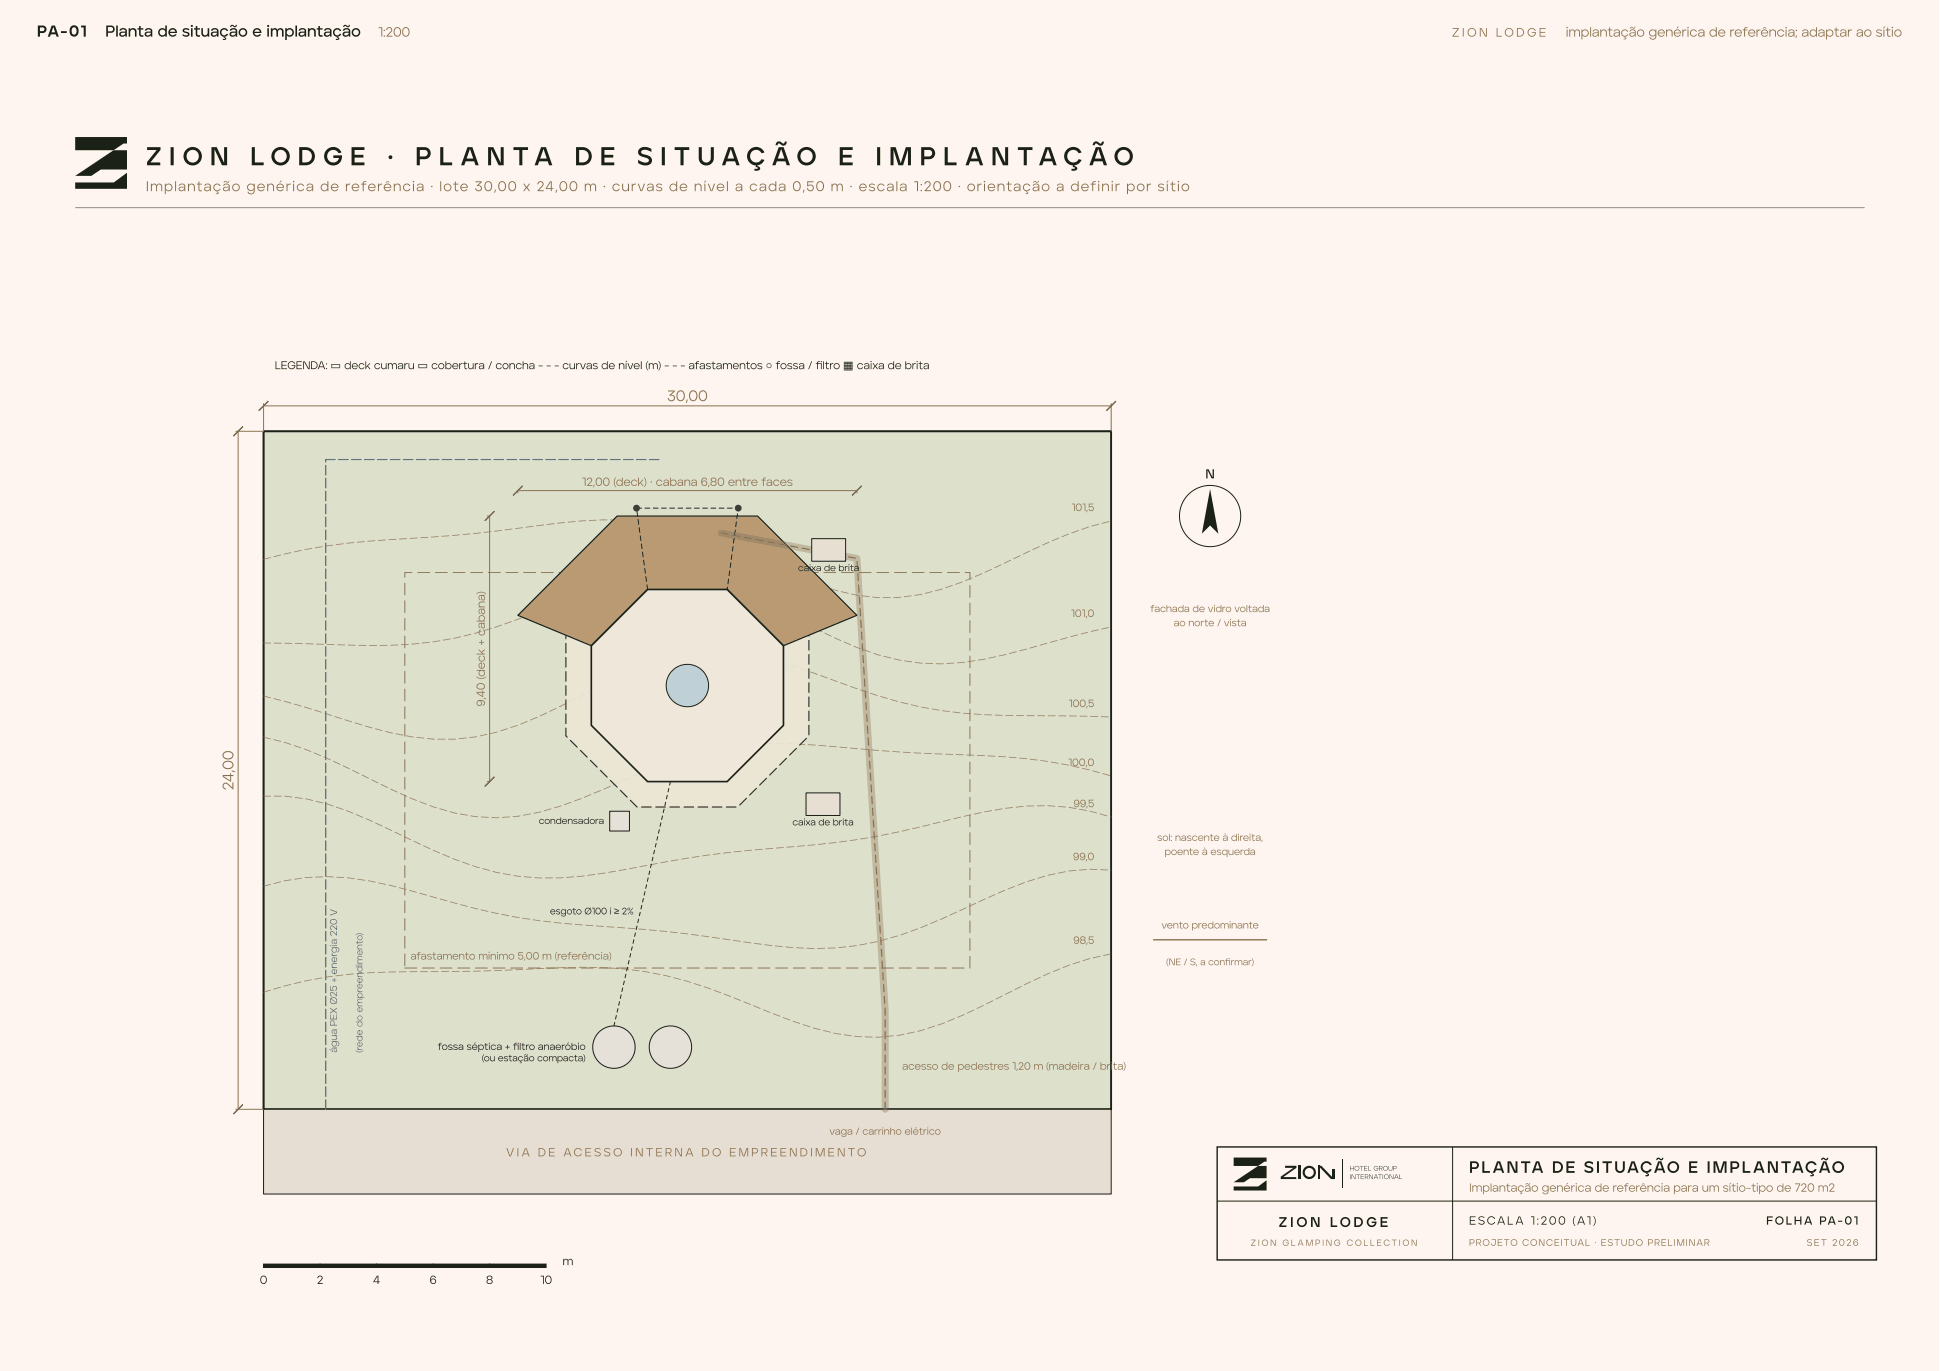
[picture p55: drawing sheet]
<svg xmlns="http://www.w3.org/2000/svg" width="420mm" height="297mm" viewBox="0 0 420 297" stroke-linecap="round" stroke-linejoin="round" font-family="sans-serif">
<defs><g id="words">
<g font-size="5.6" fill="#1b2117">
<text x="31.6" y="35.8">Z I O N</text>
<text x="54.2" y="35.8">L O D G E</text>
<text x="83.9" y="35.8">·</text>
<text x="89.9" y="35.8">P L A N T A</text>
<text x="124.5" y="35.8">D E</text>
<text x="138" y="35.8">S I T U A Ç Ã O</text>
<text x="181.6" y="35.8">E</text>
<text x="189.6" y="35.8">I M P L A N T A Ç Ã O</text>
</g>
<text font-size="3.6" fill="#1b2117" x="318.2" y="254.1">PLANTA DE SITUAÇÃO E IMPLANTAÇÃO</text>
<g font-size="3.4" fill="#1b2117">
<text x="8" y="7.9">PA-01</text>
<text x="22.8" y="7.9">Planta de situação e implantação</text>
</g>
<g font-size="3.3" fill="#8b714e">
<text x="144.5" y="86.9">30,00</text>
<text x="50.6" y="171.2" transform="rotate(-90 50.6 171.2)">24,00</text>
</g>
<text font-size="3.1" fill="#8b714e" x="31.6" y="41.4">Implantação genérica de referência · lote 30,00 x 24,00 m · curvas de nível a cada 0,50 m · escala 1:200 · orientação a definir por sítio</text>
<text font-size="3.1" fill="#1b2117" x="276.9" y="265.8">Z I O N LO D G E</text>
<g font-size="2.9" fill="#8b714e">
<text x="81.9" y="7.9">1:200</text>
<text x="339.1" y="7.9">implantação genérica de referência; adaptar ao sítio</text>
</g>
<text font-size="2.8" fill="#1b2117" x="261.1" y="103.6">N</text>
<text font-size="2.6" fill="#8b714e" x="314.5" y="7.9">Z I O N LO D G E</text>
<g font-size="2.5" fill="#8b714e">
<text x="126" y="105.3">12,00 (deck) · cabana 6,80 entre faces</text>
<text x="105" y="153" transform="rotate(-90 105 153)">9,40 (deck + cabana)</text>
<text x="109.6" y="250.5">V I A D E AC E S S O I N T E R N A D O E M P R E E N D I M E N TO</text>
<text x="318.2" y="258.2">Implantação genérica de referência para um sítio-tipo de 720 m²</text>
</g>
<g font-size="2.5" fill="#1b2117">
<text x="318.2" y="265.3">ESCALA 1:200 (A1)</text>
<text x="382.6" y="265.3">FOLHA PA-01</text>
<text x="121.9" y="274.1">m</text>
<text x="56.3" y="278.2">0</text>
<text x="68.6" y="278.2">2</text>
<text x="80.8" y="278.2">4</text>
<text x="93" y="278.2">6</text>
<text x="105.3" y="278.2">8</text>
<text x="117" y="278.2">10</text>
</g>
<g font-size="2.4" fill="#1b2117">
<text x="59.5" y="80">LEGENDA: ▭ deck cumaru ▭ cobertura / concha - - - curvas de nível (m) - - - afastamentos ○ fossa / fltro ▦ caixa de brita</text>
<text x="176.6" y="80">i</text>
</g>
<g font-size="2.3" fill="#8b714e">
<text x="232.1" y="110.7">101,5</text>
<text x="231.9" y="133.7">101,0</text>
<text x="231.4" y="153.2">100,5</text>
<text x="231.3" y="166">100,0</text>
<text x="232.5" y="174.9">99,5</text>
<text x="232.4" y="186.4">99,0</text>
<text x="88.9" y="207.9">afastamento mínimo 5,00 m (referência)</text>
<text x="232.5" y="204.5">98,5</text>
<text x="195.4" y="231.7">acesso de pedestres 1,20 m (madeira / bri</text>
<text x="241" y="231.7">ta)</text>
</g>
<g font-size="2.2" fill="#8b714e">
<text x="249.1" y="132.6">fachada de vidro voltada</text>
<text x="254.2" y="135.7">ao norte / vista</text>
<text x="250.6" y="182.2">sol: nascente à direita,</text>
<text x="252.2" y="185.2">poente à esquerda</text>
<text x="251.6" y="201.1">vento predominante</text>
<text x="179.6" y="245.8">vaga / carrinho elétrico</text>
</g>
<g font-size="2.2" fill="#1b2117">
<text x="94.8" y="227.5">fossa séptica + fltro anaeróbio</text>
<text x="111.1" y="227.5">i</text>
</g>
<text font-size="2.2" fill="#4e6e8b" x="73" y="228.1" transform="rotate(-90 73 228.1)">água PEX Ø25 + energia 220 V</text>
<g font-size="2" fill="#1b2117">
<text x="172.9" y="123.7">caixa de brita</text>
<text x="116.7" y="178.5">condensadora</text>
<text x="171.6" y="178.8">caixa de brita</text>
<text x="119.1" y="198.1">esgoto Ø100 i ≥ 2%</text>
<text x="104.3" y="229.9">(ou estação compacta)</text>
</g>
<g font-size="2" fill="#8b714e">
<text x="252.6" y="209.1">(NE / S, a confrmar)</text>
<text x="265.3" y="209.1">i</text>
<text x="318.2" y="269.9">PROJETO CONCEITUAL · ESTUDO PRELIMINAR</text>
<text x="391.3" y="269.9">SET 2026</text>
</g>
<text font-size="2" fill="#4e6e8b" x="78.5" y="228.1" transform="rotate(-90 78.5 228.1)">(rede do empreendimento)</text>
<text font-size="1.9" fill="#8b714e" x="270.9" y="269.9">Z I O N G L A M P I N G C O L L E C T I O N</text>
<g font-size="1.5" fill="#1b2117">
<text x="292.3" y="255.4">INTERNATIONAL</text>
<text x="292.3" y="253.6">HOTEL GROUP</text>
</g>
</g></defs>
<path d="M0 0h419.9v297h-419.9z" fill="#fef5f0"/>
<g fill="#1b2117">
<path d="M16.3 29.7h11.2v1.4h-.7l-2.2 1.4h-8.3z"/>
<path d="M16.3 38.1l8.3-5.6h2.9v4.2h-5.7l-2 1.4z"/>
<path d="M16.3 39.5h8.3l2.9-2.1v3.5h-11.2z"/>
</g>
<path d="M16.3 45h387.6" fill="none" stroke="#1b2117" stroke-width=".22"/>
<path d="M57.1 93.4h183.6v146.9h-183.6z" fill="#dde1cc"/>
<path d="M57.1 93.4h183.6v146.9h-183.6z" fill="none" stroke="#1b2117" stroke-width=".36"/>
<g fill="#8b714e">
<path d="M57 214.9l1.6-.4-1.5 .5zM59.2 214.2l1.6-.4-1.5 .6zM61.4 213.6l1.7-.3-1.6 .4zM63.7 213l1.6-.3-1.6 .5zM65.9 212.5l1.6-.2-1.5 .3zM68.1 212.1l1.7-.3-1.6 .4zM70.4 211.7l1.7-.2-1.6 .3zM72.7 211.4l1.6-.2-1.6 .3zM74.9 211.1l1.7-.1-1.6 .2zM77.2 210.9l1.7-.1-1.6 .2zM79.5 210.7h1.7l-1.6 .2zM81.8 210.6h1.7l-1.6 .2zM84.1 210.5l1.7 .1-1.6 .1zM86.4 210.5h1.7l-1.6 .1zM88.7 210.5h1.7l-1.6 .1zM91 210.4l1.7 .1-1.6 .1zM93.3 210.4l1.7 .1-1.6 .1zM95.6 210.4l1.7 .1-1.7 .1zM97.9 210.4l1.7 .1-1.7 .1zM100.2 210.4h1.7l-1.7 .1zM102.5 210.3l1.7 .1-1.7 .1zM104.8 210.3h1.6l-1.6 .1zM107.1 210.2h1.6l-1.6 .2zM109.3 210.1h1.7l-1.6 .2zM111.6 210h1.7l-1.6 .2zM113.9 209.9h1.7l-1.6 .2zM116.2 209.8h1.7l-1.6 .2zM118.5 209.7h1.7l-1.6 .2zM120.8 209.6h1.7l-1.6 .2zM123.1 209.5l1.7 .1-1.6 .1zM125.4 209.5l1.7 .1h-1.6zM127.7 209.5l1.7 .1-1.6 .1zM130 209.5l1.7 .2h-1.6zM132.3 209.7l1.7 .1h-1.7zM134.6 209.8l1.6 .2h-1.6zM136.9 210.1l1.6 .2-1.6-.1zM139.1 210.3l1.7 .4-1.6-.2zM141.4 210.8l1.6 .3-1.6-.2zM143.6 211.2l1.7 .4-1.6-.3zM145.9 211.8l1.6 .4-1.6-.3zM148.1 212.3l1.6 .6-1.6-.4zM150.3 213l1.6 .6-1.6-.5zM152.5 213.7l1.6 .6-1.6-.4zM154.6 214.5l1.6 .6-1.5-.5zM156.8 215.3l1.6 .6-1.6-.5zM158.9 216.1l1.6 .7-1.6-.5zM161 217l1.6 .6-1.5-.5zM163.2 217.8l1.5 .7-1.5-.5zM165.3 218.7l1.6 .7-1.6-.6zM167.4 219.6l1.6 .6-1.5-.5zM169.6 220.4l1.5 .6-1.5-.5zM171.7 221.2l1.6 .6-1.5-.5zM173.9 221.9l1.6 .6-1.6-.5zM176.1 222.6l1.6 .5-1.3-.2zM178.3 223.2l1.6 .4-1.6-.3zM180.5 223.7l1.7 .4-1.2-.1zM182.8 224.1l1.7 .3-1.7-.1zM185.1 224.4l1.6 .2-1.1 .1-.5-.1zM187.4 224.6l1.6 .1h-1.6zM189.6 224.6h1.7l-1.1 .2h-.5zM191.9 224.5l1.7-.1-1.6 .2zM194.2 224.3l1.7-.3-1.1 .4h-.5zM196.5 223.8l1.6-.2-1.5 .4zM198.7 223.3l1.6-.3-.9 .4-.6 .1zM200.9 222.7l1.6-.4-1.5 .6zM203.1 222l1.6-.5-1.5 .7zM205.2 221.2l1.6-.6-1.5 .7zM207.4 220.3l1.5-.5-1.4 .7zM209.5 219.4l1.5-.6-1.4 .7zM211.5 218.4l1.6-.6-1.5 .8zM213.6 217.4l1.5-.6-1.4 .8zM215.7 216.4l1.5-.7-1.4 .8zM217.7 215.4l1.5-.7-1.4 .8zM219.8 214.3l1.5-.6-1.4 .8zM221.8 213.3l1.5-.6-1.4 .7zM223.9 212.3l1.5-.6-1.4 .8zM226 211.3l1.5-.6-1.4 .8zM228.1 210.4l1.5-.5-1.4 .7zM230.2 209.6l1.6-.6-1.5 .7zM232.3 208.8l1.6-.5-1.5 .6zM234.5 208.1l1.6-.5-1.5 .6zM236.7 207.4l1.7-.3-1.6 .5zM239 206.9l1.6-.3-1.5 .5z"/>
<path d="M57 191.9l1.7-.3-1.6 .5zM59.3 191.3l1.6-.3-1.6 .5zM61.5 190.8l1.6-.2-1.5 .3zM63.7 190.4l1.7-.2-1.6 .4zM66 190.1l1.7-.1-1.6 .2zM68.3 190l1.7-.1-1.6 .2zM70.6 189.9l1.7 .1h-1.6zM72.9 190l1.7 .1h-1.7zM75.2 190.1l1.6 .3-1.6-.1zM77.5 190.4l1.6 .3-1.6-.1zM79.7 190.7l1.7 .4-1.6-.2zM81.9 191.2l1.7 .4-1.6-.2zM84.2 191.7l1.6 .4-1.6-.3zM86.4 192.3l1.7 .4-1.6-.3zM88.6 192.8l1.7 .5-1.6-.3zM90.9 193.5l1.6 .4-1.6-.3zM93.1 194.1l1.6 .5-1.6-.4zM95.3 194.7l1.6 .5-1.6-.4zM97.5 195.3l1.6 .5-1.6-.3zM99.7 195.9l1.6 .5-1.6-.3zM101.9 196.5l1.7 .5-1.6-.4zM104.1 197.1l1.7 .4-1.6-.3zM106.4 197.6l1.6 .4-1.6-.3zM108.6 198l1.7 .4-1.6-.2zM110.9 198.5l1.6 .3-1.6-.2zM113.2 198.8l1.6 .4-1.6-.2zM115.4 199.2l1.7 .3-1.6-.2zM117.7 199.5l1.7 .2h-1.7zM120 199.8l1.6 .2-1.6-.1zM122.3 200l1.6 .2-1.6-.1zM124.5 200.2l1.7 .2-1.6-.1zM126.8 200.4l1.7 .2-1.6-.1zM129.1 200.5l1.7 .2h-1.6zM131.4 200.7l1.7 .2-1.6-.1zM133.7 200.8l1.7 .2h-1.6zM136 201l1.7 .2h-1.7zM138.3 201.2l1.7 .2-1.7-.1zM140.6 201.4l1.6 .2-1.6-.1zM142.9 201.6l1.6 .2h-1.6zM145.1 201.8l1.7 .3-1.6-.1zM147.4 202.1l1.7 .2-1.6-.1zM149.7 202.4l1.7 .2-1.7-.1zM152 202.7l1.6 .3-1.6-.2zM154.2 203l1.7 .3-1.6-.2zM156.5 203.3l1.7 .3-1.6-.1zM158.8 203.6l1.6 .3-1.6-.1zM161.1 204l1.6 .3-1.6-.2zM163.3 204.3l1.7 .3-1.6-.1zM165.6 204.6l1.7 .3-1.7-.2zM167.9 204.9l1.6 .2-1.6-.1zM170.2 205.1l1.6 .2-1.6-.1zM172.4 205.3l1.7 .1h-1.6zM174.7 205.4l1.7 .1h-1.6zM177 205.4h1.7l-1.6 .2zM179.3 205.3l1.7 .1-1.6 .1zM181.6 205.2l1.7-.1-1.6 .3zM183.9 205l1.7-.1-1.6 .2zM186.2 204.7l1.6-.3-1.5 .4zM188.4 204.2l1.7-.2-1.6 .4zM190.7 203.7l1.6-.3-1.5 .5zM192.9 203.1l1.6-.4-1.5 .6zM195.1 202.5l1.6-.5-1.5 .6zM197.2 201.7l1.6-.5-1.5 .6zM199.4 200.9l1.5-.6-1.4 .8zM201.5 200l1.6-.5-1.5 .7zM203.6 199.1l1.6-.6-1.5 .8zM205.7 198.2l1.6-.6-1.5 .7zM207.8 197.2l1.5-.6-1.4 .8zM209.9 196.3l1.5-.6-1.4 .7zM212 195.3l1.5-.6-1.4 .7zM214.1 194.4l1.5-.6-1.4 .7zM216.2 193.4l1.5-.6-1.4 .8zM218.3 192.5l1.5-.5-1.4 .7zM220.4 191.7l1.6-.5-1.5 .6zM222.6 190.9l1.6-.4-1.6 .5zM224.8 190.2l1.6-.4-1.6 .6zM227 189.5l1.6-.2-1.6 .4zM229.2 189.1l1.6-.3-1.5 .4zM231.5 188.6h1.6l-1.6 .2zM233.7 188.4h1.7l-1.6 .2zM236 188.3l1.7 .1h-1.6zM238.3 188.3l1.7 .2h-1.6zM240.6 188.5a.1 .1 0 0 1 .2 0 .1 .1 0 0 1-.2 0z"/>
<path d="M57 172.4l1.7 .1-1.6 .1zM59.3 172.4l1.7 .1-1.6 .1zM61.6 172.4l1.7 .3-1.6-.1zM63.9 172.7l1.7 .3-1.7-.1zM66.2 173l1.6 .4-1.6-.3zM68.4 173.5l1.6 .5-1.6-.3zM70.6 174.1l1.6 .5-1.5-.4zM72.8 174.8l1.6 .6-1.6-.5zM75 175.5l1.5 .7-1.5-.5zM77.1 176.4l1.6 .7-1.6-.5zM79.2 177.3l1.6 .7-1.6-.6zM81.3 178.2l1.5 .8-1.5-.6zM83.4 179.2l1.5 .8-1.5-.6zM85.5 180.2l1.5 .8-1.5-.7zM87.5 181.2l1.5 .8-1.4-.7zM89.6 182.2l1.5 .7-1.5-.6zM91.7 183.2l1.5 .7-1.5-.6zM93.8 184.1l1.5 .7-1.5-.5zM95.9 185l1.5 .7-1.5-.5zM98 185.9l1.6 .6-1.2-.3zM100.1 186.7l1.6 .6-1.5-.4zM102.3 187.5l1.6 .5-.9-.2-.7-.2zM104.5 188.1l1.6 .5-1.6-.3zM106.7 188.7l1.7 .4h-.8l-.8-.2zM109 189.2l1.6 .3-1.6-.2zM111.2 189.6l1.7 .3h-.7l-.9-.2zM113.5 189.9l1.7 .2-1.7-.1zM115.8 190.1l1.7 .1h-1.7zM118.1 190.1l1.7 .1-1.7 .1zM120.4 190.1h1.6l-1.6 .2zM122.7 190l1.6-.1-1.6 .3zM124.9 189.8l1.7-.1-1.6 .3zM127.2 189.6l1.7-.2-1.6 .3zM129.5 189.3l1.7-.2-1.6 .3zM131.8 188.9l1.6-.2-1.6 .4zM134 188.5l1.7-.2-1.6 .4zM136.3 188.1l1.6-.2-1.5 .4zM138.5 187.7l1.7-.2-1.6 .4zM140.8 187.3l1.7-.3-1.6 .4zM143 186.9l1.7-.3-1.6 .4zM145.3 186.5l1.7-.3-1.6 .4zM147.6 186.1l1.6-.2-1.5 .3zM149.8 185.7l1.7-.2-1.6 .3zM152.1 185.4l1.7-.2-1.6 .3zM154.4 185l1.7-.1-1.6 .3zM156.7 184.8l1.6-.2-1.6 .3zM158.9 184.5l1.7-.1-1.6 .2zM161.2 184.3l1.7-.1-1.6 .2zM163.5 184.1l1.7-.1-1.6 .2zM165.8 183.9l1.7-.1-1.6 .2zM168.1 183.7l1.7-.1-1.6 .2zM170.4 183.5l1.6-.1-1.6 .2zM172.7 183.3l1.6-.1-1.6 .2zM174.9 183.1l1.7-.1-1.6 .2zM177.2 182.9l1.7-.1-1.6 .2zM179.5 182.6l1.7-.1-1.6 .3zM181.8 182.4l1.7-.2-1.6 .3zM184.1 182l1.6-.1-1.6 .3zM186.3 181.7l1.7-.2-1.6 .4zM188.6 181.3l1.7-.2-1.6 .4zM190.9 180.9l1.6-.2-1.6 .4zM193.1 180.4l1.7-.2-1.6 .4zM195.4 180l1.6-.3-1.6 .4zM197.6 179.5l1.6-.3-1.5 .4zM199.8 178.9l1.7-.3-1.6 .5zM202.1 178.4l1.6-.3-1.6 .5zM204.3 177.8l1.6-.3-1.5 .5zM206.5 177.3l1.6-.3-1.5 .5zM208.8 176.8l1.6-.3-1.6 .4zM211 176.3l1.6-.3-1.5 .4zM213.2 175.8l1.7-.2-1.6 .4zM215.5 175.4l1.6-.2-1.5 .4zM217.7 175l1.7-.1-1.6 .3zM220 174.8l1.7-.1-1.6 .3zM222.3 174.6h1.7l-1.6 .1zM224.6 174.5h1.7l-1.6 .2zM226.9 174.5l1.7 .2-1.6-.1zM229.2 174.6l1.7 .2h-1.7zM231.5 174.8l1.6 .4-1.6-.2zM233.8 175.2l1.6 .4-1.6-.2zM236 175.6l1.6 .5-1.6-.3zM238.2 176.3l1.6 .5-1.6-.4zM240.4 176.9l.4 .1h-.3z"/>
<path d="M57 159.7l1.7 .4-1.6-.3zM59.2 160.2l1.7 .4-1.6-.3zM61.5 160.7l1.6 .6-1.6-.4zM63.7 161.5l1.6 .5-1.6-.4zM65.8 162.2l1.6 .6-1.5-.5zM68 163l1.5 .7-1.5-.5zM70.1 163.9l1.5 .7-1.5-.5zM72.2 164.9l1.5 .7-1.5-.6zM74.3 165.8l1.5 .8-1.5-.6zM76.3 166.8l1.5 .8-1.5-.6zM78.4 167.8l1.5 .8-1.5-.6zM80.4 168.9l1.6 .7-1.5-.6zM82.5 169.9l1.5 .8-1.5-.7zM84.6 170.9l1.5 .7-1.5-.6zM86.7 171.8l1.5 .8-1.5-.6zM88.7 172.8l1.6 .6-1.1-.3zM90.9 173.6l1.6 .7-1.6-.5zM93 174.4l1.6 .6-.8-.1-.8-.3zM95.2 175.1l1.6 .6-1.6-.4zM97.4 175.8l1.6 .4h-.6l-1-.3zM99.7 176.3l1.6 .3-1.6-.2zM101.9 176.7l1.7 .3h-.6l-1-.2zM104.2 176.9l1.7 .2h-1.7zM106.5 177l1.7 .1-.6 .2-1.1-.1zM108.8 177h1.6l-1.6 .2zM111 176.9l1.7-.2-.5 .2-1.1 .1zM113.3 176.6l1.7-.3-1.6 .4zM115.6 176.1l1.6-.3-1.5 .5zM117.8 175.6l1.6-.4-1.5 .5zM120 174.9l1.6-.3-1.5 .5zM122.2 174.3l1.6-.5-1.5 .6zM124.4 173.5l1.5-.5-1.5 .6zM126.5 172.7l1.6-.6-1.5 .7zM128.6 171.8l1.6-.6-1.5 .7zM130.7 170.9l1.6-.6-1.5 .7zM132.8 170l1.6-.6-1.5 .7zM134.9 169.1l1.6-.6-1.5 .7zM137.1 168.2l1.5-.6-1.4 .7zM139.2 167.3l1.5-.6-1.4 .7zM141.3 166.4l1.6-.5-1.5 .7zM143.4 165.6l1.6-.5-1.5 .6zM145.6 164.8l1.6-.4-1.5 .6zM147.8 164.1l1.6-.4-1.5 .5zM150 163.4l1.6-.3-1.5 .5zM152.2 162.9l1.6-.4-1.5 .5zM154.4 162.4l1.7-.3-1.6 .4zM156.7 161.9l1.7-.2-1.6 .4zM159 161.6l1.6-.1-1.6 .2zM161.2 161.3l1.7-.1-1.6 .3zM163.5 161.2l1.7-.1-1.6 .2zM165.8 161.1h1.7l-1.6 .1zM168.1 161l1.7 .1-1.6 .1zM170.4 161.1l1.7 .1h-1.6zM172.7 161.1l1.7 .2h-1.6zM175 161.3l1.7 .1h-1.6zM177.3 161.4l1.7 .2h-1.7zM179.6 161.6l1.6 .2-1.6-.1zM181.9 161.8l1.6 .2-1.6-.1zM184.2 162l1.6 .2-1.6-.1zM186.4 162.2l1.7 .2h-1.6zM188.7 162.4l1.7 .2-1.6-.1zM191 162.6l1.7 .2-1.6-.1zM193.3 162.7l1.7 .2h-1.6zM195.6 162.9l1.7 .1h-1.7zM197.9 163l1.7 .2h-1.7zM200.2 163.1l1.6 .2h-1.6zM202.5 163.2l1.6 .2h-1.6zM204.8 163.3l1.6 .1-1.6 .1zM207 163.4l1.7 .1-1.6 .1zM209.3 163.5l1.7 .1h-1.6zM211.6 163.6l1.7 .1h-1.6zM213.9 163.7l1.7 .1h-1.6zM216.2 163.8l1.7 .2h-1.6zM218.5 164l1.7 .2-1.6-.1zM220.8 164.2l1.7 .2-1.7-.1zM223.1 164.4l1.6 .3-1.6-.1zM225.4 164.7l1.6 .3-1.6-.2zM227.6 165l1.7 .4-1.6-.2zM229.9 165.4l1.6 .4-1.6-.2zM232.1 165.9l1.7 .4-1.6-.3zM234.4 166.4l1.6 .4-1.6-.3zM236.6 166.9l1.6 .5-1.6-.3zM238.8 167.5l1.6 .5-1.5-.3z"/>
<path d="M57 150.7l1.7 .5-1.6-.3zM59.2 151.3l1.7 .4-1.6-.3zM61.5 151.8l1.6 .5-1.6-.3zM63.7 152.5l1.6 .5-1.6-.4zM65.9 153.1l1.6 .5-1.6-.3zM68.1 153.8l1.6 .5-1.6-.4zM70.3 154.5l1.6 .5-1.6-.4zM72.5 155.2l1.6 .5-1.6-.4zM74.6 155.9l1.7 .5-1.6-.4zM76.8 156.5l1.7 .6-1.6-.4zM79 157.2l1.7 .5-1.6-.3zM81.2 157.8l1.7 .5-1.6-.3zM83.5 158.4l1.6 .4-1.6-.3zM85.7 158.9l1.7 .4-1.6-.2zM87.9 159.4l1.7 .3-1.6-.2zM90.2 159.7l1.7 .2-1.6-.1zM92.5 159.9l1.7 .2h-1.6zM94.8 160.1h1.7l-1.6 .1zM97.1 160.1h1.7l-1.6 .1zM99.4 160l1.6-.1-1.5 .2zM101.7 159.7l1.6-.1-1.6 .3zM103.9 159.3l1.7-.2-1.6 .4zM106.2 158.8l1.6-.3-1.6 .5zM108.4 158.3l1.6-.5-1.5 .6zM110.6 157.6l1.6-.5-1.5 .6zM112.7 156.8l1.6-.6-1.5 .7zM114.8 155.9l1.6-.5-1.5 .7zM117 155l1.5-.6-1.4 .8zM119 154l1.6-.6-1.5 .8zM121.1 153.1l1.5-.7-1.4 .8zM123.1 152l1.6-.7-1.4 .9zM125.2 151l1.5-.7-1.4 .8zM127.2 149.9l1.5-.6-1.4 .8zM129.3 148.9l1.5-.7-1.4 .8zM131.3 147.9l1.6-.7-1.5 .8zM133.4 146.9l1.5-.7-1.4 .8zM135.5 145.9l1.5-.6-1.4 .7zM137.6 145l1.6-.5-1.5 .7zM139.7 144.1l1.6-.4-1.5 .6zM141.9 143.4l1.6-.4-1.5 .6zM144.1 142.7l1.6-.3-1.5 .5zM146.3 142.2l1.7-.3-1.6 .5zM148.6 141.7l1.6-.1-1.6 .3zM150.8 141.5l1.7-.1-1.6 .2zM153.1 141.2l1.7 .1-1.6 .1zM155.4 141.2l1.7 .1-1.6 .1zM157.7 141.3l1.7 .2-1.6-.1zM160 141.5l1.7 .3-1.7-.1zM162.3 141.8l1.6 .4-1.6-.2zM164.5 142.3l1.7 .4-1.6-.3zM166.7 142.8l1.7 .5-1.6-.4zM169 143.4l1.6 .5-1.6-.4zM171.2 144.1l1.6 .5-1.6-.4zM173.3 144.8l1.6 .6-1.5-.5zM175.5 145.5l1.6 .6-1.6-.4zM177.7 146.3l1.6 .6-1.6-.5zM179.8 147.1l1.6 .6-1.5-.5zM182 147.9l1.6 .6-1.6-.5zM184.1 148.6l1.6 .6-1.5-.4zM186.3 149.4l1.6 .6-1.6-.5zM188.5 150.1l1.6 .6-1.6-.4zM190.7 150.8l1.6 .5-1.6-.3zM192.9 151.5l1.6 .5-1.6-.4zM195.1 152.1l1.6 .4-1.6-.3zM197.3 152.6l1.7 .4-1.6-.2zM199.6 153.1l1.6 .4-1.6-.2zM201.8 153.5l1.7 .4-1.6-.2zM204.1 153.9l1.6 .3-1.6-.1zM206.4 154.2l1.6 .2-1.6-.1zM208.6 154.4l1.7 .2h-1.6zM210.9 154.6l1.7 .2h-1.6zM213.2 154.8l1.7 .1h-1.6zM215.5 154.8l1.7 .2h-1.6zM217.8 154.9l1.7 .1-1.6 .1zM220.1 155h1.7l-1.6 .1zM222.4 155h1.7l-1.6 .1zM224.7 155l1.7 .1h-1.7zM227 155l1.7 .1h-1.7zM229.3 155l1.7 .1-1.7 .1zM231.6 155l1.7 .1-1.7 .1zM233.9 155.1l1.6 .1h-1.6zM236.2 155.1l1.6 .1-1.6 .1zM238.5 155.2l1.6 .1h-1.6z"/>
<path d="M57 139.2l1.7 .1-1.6 .1zM59.3 139.3h1.7l-1.6 .1zM61.6 139.3l1.7 .1h-1.6zM63.9 139.3l1.7 .1-1.6 .1zM66.2 139.4l1.7 .1h-1.6zM68.5 139.5l1.7 .1h-1.6zM70.8 139.5l1.7 .2h-1.6zM73.1 139.6l1.7 .1-1.7 .1zM75.4 139.7l1.7 .1h-1.7zM77.7 139.7l1.7 .1-1.7 .1zM80 139.8h1.6l-1.6 .1zM82.3 139.8h1.6l-1.6 .1zM84.6 139.7h1.6l-1.6 .2zM86.8 139.6h1.7l-1.6 .2zM89.1 139.5l1.7-.1-1.6 .2zM91.4 139.3l1.7-.2-1.6 .3zM93.7 139l1.7-.2-1.6 .4zM96 138.6l1.6-.2-1.6 .4zM98.2 138.2l1.7-.3-1.5 .5zM100.5 137.7l1.6-.3-1.6 .4zM102.7 137.2l1.6-.4-1.5 .5zM104.9 136.5l1.6-.4-1.5 .6zM107.1 135.8l1.6-.4-1.5 .6zM109.3 135.1l1.6-.5-1.5 .7zM111.4 134.3l1.6-.5-1.5 .7zM113.6 133.5l1.5-.5-1.4 .7zM115.7 132.7l1.6-.5-1.5 .7zM117.8 131.9l1.6-.6-1.5 .7zM120 131l1.6-.5-1.5 .7zM122.1 130.2l1.6-.5-1.5 .6zM124.3 129.4l1.5-.5-1.4 .6zM126.4 128.6l1.6-.5-1.5 .6zM128.6 127.8l1.6-.4-1.5 .6zM130.8 127.1l1.6-.3-1.5 .5zM133 126.5l1.6-.3-1.5 .5zM135.2 126l1.7-.2-1.6 .3zM137.5 125.6l1.6-.2-1.5 .3zM139.7 125.2h1.7l-1.6 .2zM142 125.1h1.7l-1.6 .1zM144.3 125l1.7 .1h-1.6zM146.6 125.1l1.7 .2h-1.6zM148.9 125.3l1.7 .3-1.7-.2zM151.2 125.7l1.6 .3-1.6-.2zM153.4 126.1l1.6 .5-1.5-.4zM155.6 126.8l1.6 .5-1.5-.4zM157.8 127.4l1.6 .6-1.5-.4zM160 128.2l1.5 .7-1.5-.5zM162.1 129.1l1.5 .7-1.5-.6zM164.2 130l1.5 .7-1.5-.6zM166.3 131l1.5 .7-1.5-.6zM168.3 132l1.6 .7-1.5-.6zM170.4 133l1.5 .8-1.5-.7zM172.4 134l1.5 .8-1.4-.6zM174.5 135.1l1.5 .8-1.5-.7zM176.5 136.1l1.6 .8-1.5-.7zM178.6 137.1l1.5 .8-1.5-.7zM180.7 138.1l1.5 .7-1.2-.4zM182.8 139l1.5 .7-1.5-.5zM184.9 139.9l1.6 .7-.9-.3-.7-.2zM187 140.7l1.6 .6-1.5-.4zM189.2 141.5l1.6 .5-.6-.1-1-.3zM191.4 142.1l1.6 .5-1.6-.3zM193.6 142.7l1.7 .4h-.5l-1.1-.3zM195.9 143.1l1.6 .3-1.6-.1zM198.2 143.4l1.6 .3-1.6-.1zM200.4 143.6l1.7 .2h-1.6zM202.7 143.7l1.7 .1-1.6 .1zM205 143.7l1.7-.1-1.6 .2zM207.3 143.5h1.7l-1.6 .2zM209.6 143.3l1.6-.2-1.5 .3zM211.8 143l1.7-.3-1.6 .4zM214.1 142.5l1.7-.3-1.6 .5zM216.4 142l1.6-.3-1.6 .5zM218.6 141.5l1.6-.3-1.5 .5zM220.8 140.9l1.6-.3-1.5 .5zM223 140.3l1.6-.3-1.5 .5zM225.2 139.7l1.7-.4-1.6 .6zM227.4 139.1l1.7-.4-1.6 .5zM229.7 138.5l1.6-.4-1.6 .5zM231.9 137.9l1.6-.4-1.6 .5zM234.1 137.3l1.6-.4-1.5 .5zM236.3 136.7l1.7-.3-1.6 .5zM238.6 136.2l1.6-.3-1.6 .5z"/>
<path d="M57 121.1l1.7-.3-1.6 .5zM59.3 120.5l1.6-.3-1.6 .5zM61.5 120l1.6-.3-1.5 .4zM63.7 119.5l1.7-.3-1.6 .4zM66 119l1.6-.2-1.6 .4zM68.2 118.6l1.7-.2-1.6 .4zM70.5 118.2l1.7-.1-1.6 .3zM72.8 117.9l1.6-.1-1.6 .3zM75 117.6l1.7-.1-1.6 .3zM77.3 117.4l1.7-.1-1.6 .3zM79.6 117.2l1.7-.1-1.6 .3zM81.9 117h1.7l-1.6 .2zM84.2 116.9l1.7-.1-1.6 .2zM86.5 116.7h1.7l-1.7 .2zM88.8 116.6l1.6-.1-1.6 .2zM91 116.4h1.7l-1.6 .2zM93.3 116.3l1.7-.1-1.6 .2zM95.6 116.1h1.7l-1.6 .2zM97.9 116l1.7-.1-1.6 .2zM100.2 115.7h1.7l-1.6 .2zM102.5 115.5l1.7-.1-1.6 .3zM104.8 115.3l1.6-.1-1.6 .2zM107 115l1.7-.1-1.6 .3zM109.3 114.7l1.7-.1-1.6 .3zM111.6 114.5l1.7-.2-1.6 .3zM113.9 114.2l1.7-.2-1.6 .3zM116.1 113.9l1.7-.2-1.6 .3zM118.4 113.6l1.7-.2-1.6 .3zM120.7 113.3l1.7-.1-1.6 .2zM123 113.1l1.7-.1-1.6 .2zM125.3 112.8h1.7l-1.6 .2zM127.6 112.7h1.7l-1.7 .2zM129.9 112.6h1.6l-1.6 .1zM132.2 112.6l1.6 .1h-1.6zM134.5 112.6l1.6 .2h-1.6zM136.7 112.8l1.7 .2-1.6-.1zM139 113l1.7 .2-1.6-.1zM141.3 113.3l1.7 .3-1.7-.1zM143.6 113.7l1.6 .4-1.6-.3zM145.8 114.2l1.6 .5-1.6-.3zM148 114.8l1.6 .5-1.5-.4zM150.2 115.4l1.6 .6-1.6-.4zM152.4 116.2l1.6 .6-1.6-.5zM154.5 117l1.6 .6-1.5-.5zM156.7 117.8l1.5 .7-1.5-.5zM158.8 118.7l1.5 .7-1.5-.6zM160.9 119.6l1.5 .7-1.5-.5zM163 120.5l1.5 .8-1.5-.6zM165.1 121.5l1.5 .7-1.5-.6zM167.2 122.5l1.5 .7-1.5-.6zM169.3 123.4l1.5 .7-1.5-.6zM171.4 124.3l1.5 .7-1.1-.3zM173.5 125.2l1.5 .7-1.5-.6zM175.6 126l1.6 .7-.8-.2-.8-.3zM177.8 126.8l1.6 .6-1.6-.4zM180 127.5l1.6 .5h-.6l-1-.3zM182.2 128.1l1.6 .4-1.6-.2zM184.4 128.6l1.7 .4h-.5l-1.2-.2zM186.7 129l1.6 .3-1.6-.1zM189 129.3l1.6 .2-1.6-.1zM191.2 129.4h1.7l-1.6 .2zM193.5 129.4h1.7l-1.6 .1zM195.8 129.2l1.7-.1-1.6 .3zM198.1 128.9l1.6-.2-1.5 .4zM200.3 128.5l1.7-.4-1.6 .5zM202.6 127.9l1.6-.3-1.6 .5zM204.8 127.3l1.6-.5-1.5 .6zM206.9 126.5l1.6-.5-1.5 .7zM209.1 125.7l1.5-.6-1.4 .8zM211.2 124.8l1.5-.5-1.4 .7zM213.3 123.9l1.5-.6-1.4 .8zM215.4 122.9l1.5-.6-1.4 .8zM217.5 122l1.5-.7-1.4 .8zM219.5 121l1.5-.7-1.4 .8zM221.6 120l1.5-.7-1.4 .8zM223.7 119l1.5-.6-1.4 .7zM225.7 118l1.6-.6-1.5 .8zM227.8 117.1l1.6-.6-1.5 .7zM230 116.2l1.5-.5-1.4 .7zM232.1 115.4l1.6-.5-1.5 .6zM234.3 114.6l1.6-.4-1.5 .6zM236.5 113.9l1.6-.4-1.6 .5zM238.7 113.3l1.6-.3-1.6 .5z"/>
<path d="M91.4 209.6l2.8 .1-2.7 .1zM95.3 209.6l2.7 .1-2.7 .1zM99.1 209.6l2.7 .1-2.6 .1zM102.9 209.6l2.7 .1-2.6 .1zM106.7 209.6l2.8 .1-2.7 .1zM110.6 209.6l2.7 .1-2.7 .1zM114.4 209.6l2.7 .1-2.6 .1zM118.2 209.6l2.7 .1-2.6 .1zM122 209.6l2.8 .1-2.7 .1zM125.9 209.6l2.7 .1-2.7 .1zM129.7 209.6l2.7 .1-2.6 .1zM133.5 209.6l2.7 .1-2.6 .1zM137.3 209.6l2.8 .1-2.7 .1zM141.2 209.6l2.7 .1-2.7 .1zM145 209.6l2.7 .1-2.6 .1zM148.8 209.6l2.7 .1-2.6 .1zM152.6 209.6l2.8 .1-2.7 .1zM156.5 209.6l2.7 .1-2.7 .1zM160.3 209.6l2.7 .1-2.6 .1zM164.1 209.6l2.7 .1-2.6 .1zM167.9 209.6l2.8 .1-2.7 .1zM171.8 209.6l2.7 .1-2.7 .1zM175.6 209.6l2.7 .1-2.6 .1zM179.4 209.6l2.7 .1-2.6 .1zM183.2 209.6l2.8 .1-2.7 .1zM187.1 209.6l2.7 .1-2.7 .1zM190.9 209.6l2.7 .1-2.6 .1zM194.7 209.6l2.7 .1-2.6 .1zM198.5 209.6l2.8 .1-2.7 .1zM202.4 209.6l2.7 .1-2.7 .1zM206.2 209.6l2.7 .1-2.6 .1zM210 207.1l.2 .1-.1 2.6zM210 203.3h.2l-.1 2.7zM210 199.4l.2 .1-.1 2.7zM210 195.6l.2 .1-.1 2.6zM210 191.8l.2 .1-.1 2.6zM210 188h.2l-.1 2.7zM210 184.1l.2 .1-.1 2.7zM210 180.3l.2 .1-.1 2.6zM210 176.5l.2 .1-.1 2.6zM210 172.7h.2l-.1 2.7zM210 168.8l.2 .1-.1 2.7zM210 165l.2 .1-.1 2.6zM210 161.2l.2 .1-.1 2.6zM210 157.4h.2l-.1 2.7zM210 153.5l.2 .1-.1 2.7zM210 149.7l.2 .1-.1 2.6zM210 145.9l.2 .1-.1 2.6zM210 142.1h.2l-.1 2.7zM210 138.2l.2 .1-.1 2.7zM210 134.4l.2 .1-.1 2.6zM210 130.6l.2 .1-.1 2.6zM210 126.8h.2l-.1 2.7zM209 124h1.2v1.6h-.2l.1-1.6-1 .1zM205.2 124h2.7l-2.7 .1zM201.3 124h2.8l-2.7 .1zM197.5 124h2.7l-2.6 .1zM193.7 124h2.7l-2.6 .1zM189.9 124h2.7l-2.7 .1zM186 124h2.8l-2.7 .1zM182.2 124h2.7l-2.6 .1zM178.4 124h2.7l-2.6 .1zM174.6 124h2.7l-2.7 .1zM170.7 124h2.8l-2.7 .1zM166.9 124h2.7l-2.6 .1zM163.1 124h2.7l-2.6 .1zM159.3 124h2.7l-2.7 .1zM155.4 124h2.8l-2.7 .1zM151.6 124h2.7l-2.6 .1zM147.8 124h2.7l-2.6 .1zM144 124h2.7l-2.7 .1zM140.1 124h2.8l-2.7 .1zM136.3 124h2.7l-2.6 .1zM132.5 124h2.7l-2.6 .1zM128.7 124h2.7l-2.7 .1zM124.8 124h2.8l-2.7 .1zM121 124h2.7l-2.6 .1zM117.2 124h2.7l-2.6 .1zM113.4 124h2.7l-2.7 .1zM109.5 124h2.8l-2.7 .1zM105.7 124h2.7l-2.6 .1zM101.9 124h2.7l-2.6 .1zM98.1 124h2.7l-2.7 .1zM94.2 124h2.8l-2.7 .1zM90.4 124h2.7l-2.6 .1zM87.6 124h1.7h-1.6v1.2zM87.6 126.3h.2l-.1 2.7zM87.6 130.1l.2 .1-.1 2.6zM87.6 133.9l.2 .1-.1 2.6zM87.6 137.7l.2 .1-.1 2.7zM87.6 141.6h.2l-.1 2.7zM87.6 145.4l.2 .1-.1 2.6zM87.6 149.2l.2 .1-.1 2.6zM87.6 153l.2 .1-.1 2.7zM87.6 156.9h.2l-.1 2.7zM87.6 160.7l.2 .1-.1 2.6zM87.6 164.5l.2 .1-.1 2.6zM87.6 168.3l.2 .1-.1 2.7zM87.6 172.2h.2l-.1 2.7zM87.6 176l.2 .1-.1 2.6zM87.6 179.8l.2 .1-.1 2.6zM87.6 183.6l.2 .1-.1 2.7zM87.6 187.5h.2l-.1 2.7zM87.6 191.3l.2 .1-.1 2.6zM87.6 195.1l.2 .1-.1 2.6zM87.6 198.9l.2 .1-.1 2.7zM87.6 202.8h.2l-.1 2.7zM87.6 206.6l.2 .1-.1 2.6zM87.6 209.6l2.7 .1-2.6 .1z"/>
</g>
<circle cx="148.9" cy="148.5" r="28.5" fill="#ede6d6"/>
<path d="M134.3 171.1h.2l1.4 1.5v.2h-.2l-1.4-1.5zM132.1 169h.2l1.4 1.4v.2h-.1l-1.5-1.4zM130 166.8h.1l1.5 1.4v.2h-.2l-1.4-1.4zM127.8 164.6h.2l1.4 1.5v.2h-.2l-1.4-1.5zM125.6 162.5h.2l1.5 1.4v.2h-.2l-1.5-1.4zM123.5 160.3h.2l1.4 1.5v.1h-.2l-1.4-1.4zM122.5 157.7l.2 .1v1.6h-.1l.1-.1 .3 .3-.2 .2-.4-.4zM122.5 154.6l.2 .1v2l-.1 .2-.2-.2zM122.5 151.5l.2 .1v2.1l-.1 .1-.2-.1zM122.5 148.5l.2 .1v2l-.1 .1-.2-.1zM122.5 145.4l.2 .1v2.1l-.1 .1-.2-.1zM122.5 142.4l.2 .1v2l-.1 .1-.2-.1zM122.5 139.3l.2 .1v2l-.1 .2-.2-.2zM122.5 137.5l.9-.9h.2v.2l-.9 .9-.1-.1h.1l-.1 .9-.2-.1zM124.1 135.9l1.4-1.4h.2v.1l-1.4 1.5h-.2zM126.3 133.7l1.4-1.4h.2v.2l-1.5 1.4h-.1zM128.4 131.6l1.5-1.5h.2v.2l-1.5 1.5h-.2zM130.6 129.4l1.4-1.4h.2v.1l-1.4 1.5h-.2zM132.8 127.2l1.4-1.4h.2v.2l-1.5 1.4h-.1zM134.9 125.1l1.5-1.5h.1v.2l-1.4 1.5h-.2zM137.1 122.9l.8-.8 1.1 .1-.1 .1h-.9v-.1l.1 .1-.8 .8h-.2zM139.8 122.1h2.1l.2 .1-.2 .1h-2zM142.9 122.1h2.1l.1 .1-.1 .1h-2zM145.9 122.1h2.2l.1 .1-.1 .1h-2.1zM149 122.1h2.1l.2 .1-.2 .1h-2zM152.1 122.1h2.1l.1 .1-.1 .1h-2.1zM155.1 122.1h2.1l.2 .1-.2 .1h-2zM158.2 122.1h1.6l.5 .5-.2 .1-.4-.4 .1-.1v.1h-1.5zM160.8 123.2h.2l1.4 1.4v.2h-.2l-1.4-1.4zM162.9 125.4h.2l1.5 1.4v.2h-.2l-1.5-1.5zM165.1 127.5h.2l1.4 1.5v.1h-.1l-1.5-1.4zM167.3 129.7h.2l1.4 1.4v.2h-.2l-1.4-1.4zM169.4 131.9h.2l1.5 1.4v.2h-.2l-1.5-1.5zM171.6 134h.2l1.4 1.5v.1h-.2l-1.4-1.4zM173.8 136.2h.1l1.4 1.3v.3h-.2v-.2h.1l-.1 .1-1.3-1.3zM175.1 138.7l.2 .1v2l-.1 .1-.1-.1zM175.1 141.7l.2 .1v2.1l-.1 .1-.1-.1zM175.1 144.8l.2 .1v2l-.1 .2-.1-.2zM175.1 147.9h.2v2.1l-.1 .1-.1-.1zM175.1 150.9l.2 .1v2l-.1 .2-.1-.2zM175.1 154l.2 .1v2l-.1 .1-.1-.1zM175.1 157l.2 .1v2.1l-.1 .1-.1-.1zM173.1 161.3l1.5-1.4h.1v.2l-1.4 1.4h-.2zM171 163.5l1.4-1.5h.2v.2l-1.5 1.5h-.1zM168.8 165.6l1.4-1.4h.2v.2l-1.4 1.4h-.2zM166.6 167.8l1.5-1.4h.2v.1l-1.5 1.5h-.2zM165.9 168.5h.2v.2l-1.5 1.5h-.1v-.2zM163.7 170.7h.2v.2l-1.4 1.4h-.2v-.2zM160.1 174.3l1.5-1.4h.2v.1l-1.5 1.5h-.2zM157.3 174.7h2.1l.1 .1-.1 .2h-2zM154.2 174.7h2.1l.2 .1-.2 .2h-2zM151.1 174.7h2.2l.1 .1-.1 .2h-2.1zM148.1 174.7h2.1l.1 .1-.1 .2h-2zM145 174.7h2.2l.1 .1-.1 .2h-2.1zM142 174.7h2.1l.1 .1-.1 .2h-2zM138.9 174.7h2.1l.2 .1-.2 .2h-2zM136.5 173.3h.1l1.5 1.4v.2h-.2l-1.4-1.4z" fill="#1b2117"/>
<path d="M133.7 111.8h30.4l21.5 21.5-15.9 6.6-12.2-12.2h-17.2l-12.2 12.2-15.9-6.6z" fill="#b99a73"/>
<path d="M133.7 111.8h30.4l21.5 21.5-15.9 6.6-12.2-12.2h-17.2l-12.2 12.2-15.9-6.6z" fill="none" stroke="#1b2117" stroke-width=".25"/>
<circle cx="148.9" cy="148.5" r="22.5" fill="#efe7da"/>
<circle cx="148.9" cy="148.5" r="22.5" fill="none" stroke="#1b2117" stroke-width=".36"/>
<path d="M139.8 124.9h.2v1.1zM139.6 123.1h.1l.1 1.2zM139.3 121.3l.2 .1 .1 1.1zM139.1 119.6h.2v1.1zM138.8 117.8h.2l.1 1.2zM138.6 116l.2 .1v1.1zM138.4 114.3h.1l.1 1.1zM138.1 112.5h.2l.1 1.2zM137.9 110.7l.2 .1v1.1zM137.9 110l1.2 .1-1.2 .1zM139.6 110l1.2 .1-1.1 .1zM141.4 110l1.2 .1-1.1 .1zM143.2 110l1.2 .1-1.1 .1zM145 110l1.2 .1-1.1 .1zM146.8 110l1.2 .1-1.1 .1zM148.6 110l1.2 .1-1.2 .1zM150.4 110l1.1 .1-1.1 .1zM152.1 110l1.2 .1-1.1 .1zM153.9 110l1.2 .1-1.1 .1zM155.7 110l1.2 .1-1.1 .1zM157.5 110l1.2 .1-1.1 .1zM159.3 110h.7l-.1 .6-.2-.1 .2-.4-.5 .1zM159.7 111.2l.1 .1-.2 1.1zM159.4 113l.2 .1-.3 1.1zM159.2 114.8l.2 .1-.3 1.1zM159 116.5l.1 .1-.2 1.1zM158.7 118.3l.2 .1-.3 1.1zM158.5 120.1l.1 .1-.2 1.1zM158.2 121.8l.2 .1-.3 1.1zM158 123.6l.2 .1-.3 1.1zM157.7 125.4l.2 .1-.2 1.1zM156.9 127.6l.6 .1v-.5h.2l-.1 .6h-.7zM155.1 127.6l1.2 .1-1.1 .1zM153.3 127.6l1.2 .1-1.1 .1zM151.5 127.6l1.2 .1-1.1 .1zM149.8 127.6l1.2 .1-1.2 .1zM148 127.6l1.2 .1-1.2 .1zM146.2 127.6l1.2 .1-1.1 .1zM144.4 127.6l1.2 .1-1.1 .1zM142.6 127.6l1.2 .1-1.1 .1zM140.8 127.6l1.2 .1-1.1 .1zM140 126.6l.2 .1 .1 1.1z" fill="#1b2117"/>
<g fill="#3a3b3a">
<circle cx="159.9" cy="110.1" r=".73"/>
<circle cx="137.9" cy="110.1" r=".73"/>
</g>
<circle cx="148.9" cy="148.5" r="4.6" fill="#bfd0d6"/>
<circle cx="148.9" cy="148.5" r="4.6" fill="none" stroke="#1b2117" stroke-width=".22"/>
<path d="M132.1 175.7h4.2v4.3h-4.2z" fill="#e5e1d8"/>
<path d="M132.1 175.7h4.2v4.3h-4.2z" fill="none" stroke="#1b2117" stroke-width=".22"/>
<path d="M57.1 240.3h183.6v18.4h-183.6z" fill="#e6ded2"/>
<path d="M57.1 240.3h183.6v18.4h-183.6z" fill="none" stroke="#1b2117" stroke-width=".22"/>
<path d="M156.2 115.5l29.4 5.5 6.1 97.9v21.4" fill="none" stroke="#8b714e" stroke-width="1.5"/>
<path d="M191.6 238.7l.3 .1v1.5l-.2 .1-.1-.1zM191.6 236.1l.3 .1v1.6l-.2 .1-.1-.1zM191.6 233.6l.3 .1v1.5l-.2 .1-.1-.1zM191.6 231l.3 .1v1.6l-.2 .1-.1-.1zM191.6 228.5l.3 .1v1.5l-.2 .1-.1-.1zM191.6 225.9l.3 .1v1.6l-.2 .1-.1-.1zM191.6 223.4l.3 .1v1.5l-.2 .1-.1-.1zM191.6 220.8l.3 .1v1.6l-.2 .1-.1-.1zM191.6 218.3l.2 .1 .1 1.5-.2 .1-.1-.1v-1h.1h-.1zM191.4 215.8h.3l.1 1.6-.2 .1-.1-.1zM191.3 213.2l.2 .1 .1 1.5-.1 .1-.2-.1zM191.1 210.7h.2l.1 1.6-.1 .1-.1-.1zM191 208.1l.2 .1 .1 1.5-.1 .2-.2-.2zM190.8 205.6l.2 .1 .1 1.5-.1 .1-.1-.1zM190.6 203l.3 .1 .1 1.5-.2 .2-.1-.1zM190.5 200.5l.2 .1 .1 1.5-.1 .1-.2-.1zM190.3 197.9l.2 .1 .1 1.5-.1 .2-.1-.1zM190.2 195.4l.2 .1 .1 1.5-.1 .1-.2-.1zM190 192.9h.2l.1 1.6-.1 .1-.1-.1zM189.8 190.3l.3 .1 .1 1.5-.2 .1-.1-.1zM189.7 187.8h.2l.1 1.6-.1 .1-.1-.1zM189.5 185.2l.3 .1v1.5l-.1 .2-.1-.2zM189.4 182.7h.2l.1 1.6-.1 .1-.2-.1zM189.2 180.1l.2 .1 .1 1.5-.1 .2-.1-.2zM189.1 177.6l.2 .1 .1 1.5-.1 .1-.2-.1zM188.9 175l.2 .1 .1 1.5-.1 .2-.1-.1zM188.7 172.5l.3 .1 .1 1.5-.2 .1-.1-.1zM188.6 169.9l.2 .1 .1 1.5-.1 .2-.2-.1zM188.4 167.4l.2 .1 .1 1.5-.1 .1-.1-.1zM188.3 164.9h.2l.1 1.6-.1 .1-.2-.1zM188.1 162.3l.2 .1 .1 1.5-.1 .1-.1-.1zM187.9 159.8h.3l.1 1.6-.2 .1-.1-.1zM187.8 157.2l.2 .1 .1 1.5-.1 .2-.2-.2zM187.6 154.7l.2 .1 .1 1.5-.1 .1-.1-.1zM187.5 152.1l.2 .1 .1 1.5-.1 .2-.2-.1zM187.3 149.6l.2 .1 .1 1.5-.1 .1-.1-.1zM187.1 147l.3 .1 .1 1.5-.2 .2-.1-.1zM187 144.5l.2 .1 .1 1.5-.1 .1-.2-.1zM186.8 142h.2l.1 1.6-.1 .1-.1-.1zM186.7 139.4l.2 .1 .1 1.5-.1 .1-.2-.1zM186.5 136.9h.2l.1 1.6-.1 .1-.1-.1zM186.3 134.3l.3 .1 .1 1.5-.2 .2-.1-.2zM186.2 131.8h.2l.1 1.6-.1 .1-.1-.1zM186 129.2l.3 .1v1.5l-.1 .2-.1-.2zM185.9 126.7l.2 .1 .1 1.5-.1 .1-.2-.1zM185.7 124.1l.2 .1 .1 1.5-.1 .2-.1-.1zM185.6 121.6l.2 .1 .1 1.5-.1 .1-.2-.1zM183.7 120.5l1.6 .3 .1 .1-.1 .1-1.5-.2zM181.2 120.1l1.6 .2 .1 .2-.1 .1-1.5-.3zM178.7 119.6l1.6 .3 .1 .1-.1 .1-1.5-.3zM176.2 119.1l1.6 .3 .1 .1-.2 .1-1.5-.2zM173.7 118.7l1.6 .2 .1 .2-.2 .1-1.5-.3zM171.2 118.2l1.6 .2 .1 .2-.2 .1-1.5-.3zM168.7 117.7l1.6 .3 .1 .1-.2 .1-1.5-.3zM166.2 117.2l1.6 .3 .1 .2-.2 .1-1.5-.3zM163.7 116.8l1.6 .2 .1 .2-.2 .1-1.5-.3zM161.2 116.3l1.6 .3 .1 .1-.2 .1-1.5-.3zM158.7 115.8l1.6 .3 .1 .1-.2 .1-1.5-.2zM156.2 115.4l1.5 .2 .1 .2-.1 .1-1.5-.3z" fill="#8b714e"/>
<circle cx="133" cy="226.9" r="4.6" fill="#e5e1d8"/>
<circle cx="133" cy="226.9" r="4.6" fill="none" stroke="#1b2117" stroke-width=".22"/>
<circle cx="145.2" cy="226.9" r="4.6" fill="#e5e1d8"/>
<circle cx="145.2" cy="226.9" r="4.6" fill="none" stroke="#1b2117" stroke-width=".22"/>
<path d="M145.1 169.3h.2l-.3 .9zM144.8 170.8h.2l-.3 .9zM144.4 172.2l.2 .1-.3 .8zM144.1 173.7l.2 .1-.3 .8zM143.8 175.2l.1 .1-.3 .8zM143.4 176.7l.2 .1-.3 .8zM143.1 178.2l.1 .1-.2 .8zM142.7 179.7l.2 .1-.3 .8zM142.4 181.2l.2 .1-.3 .8zM142 182.7l.2 .1-.3 .8zM141.7 184.2l.2 .1-.3 .8zM141.3 185.7h.2l-.3 .9zM141 187.2h.2l-.3 .9zM140.7 188.6l.1 .1-.3 .8zM140.3 190.1l.2 .1-.3 .8zM140 191.6l.1 .1-.3 .8zM139.6 193.1l.2 .1-.3 .8zM139.3 194.6l.2 .1-.3 .8zM138.9 196.1l.2 .1-.3 .8zM138.6 197.6l.2 .1-.3 .8zM138.2 199.1l.2 .1-.3 .8zM137.9 200.6h.2l-.3 .9zM137.5 202.1h.2l-.3 .9zM137.2 203.5l.2 .1-.3 .9zM136.9 205l.1 .1-.3 .8zM136.5 206.5l.2 .1-.3 .8zM136.2 208l.2 .1-.3 .8zM135.8 209.5l.2 .1-.3 .8zM135.5 211l.2 .1-.3 .8zM135.1 212.5l.2 .1-.3 .8zM134.8 214l.2 .1-.3 .8zM134.4 215.5l.2 .1-.3 .8zM134.1 217h.2l-.3 .9zM133.8 218.5h.1l-.3 .9zM133.4 219.9l.2 .1-.3 .8zM133.1 221.4l.2 .1-.3 .8z" fill="#1b2117"/>
<path d="M175.8 116.7h7.4v4.9h-7.4z" fill="#e6dfd2"/>
<path d="M175.8 116.7h7.4v4.9h-7.4z" fill="none" stroke="#1b2117" stroke-width=".22"/>
<path d="M174.6 171.8h7.3v4.9h-7.3z" fill="#e6dfd2"/>
<path d="M174.6 171.8h7.3v4.9h-7.3z" fill="none" stroke="#1b2117" stroke-width=".22"/>
<g fill="#4e6e8b">
<path d="M70.5 238.2l.2 .1v2l-.1 .1-.2-.1zM70.5 235.4l.2 .1v2l-.1 .1-.2-.1zM70.5 232.6l.2 .1v2l-.1 .1-.2-.1zM70.5 229.8l.2 .1v2l-.1 .1-.2-.1zM70.5 227l.2 .1v2l-.1 .1-.2-.1zM70.5 224.2h.2v2.1l-.1 .1-.2-.1zM70.5 221.4h.2v2.1l-.1 .1-.2-.1zM70.5 218.5l.2 .1v2.1l-.1 .1-.2-.1zM70.5 215.7l.2 .1v2.1l-.1 .1-.2-.1zM70.5 212.9l.2 .1v2.1l-.1 .1-.2-.1zM70.5 210.1l.2 .1v2.1l-.1 .1-.2-.1zM70.5 207.3l.2 .1v2.1l-.1 .1-.2-.1zM70.5 204.5l.2 .1v2.1l-.1 .1-.2-.1zM70.5 201.7l.2 .1v2l-.1 .2-.2-.2zM70.5 198.9l.2 .1v2l-.1 .2-.2-.2zM70.5 196.1l.2 .1v2l-.1 .2-.2-.2zM70.5 193.3l.2 .1v2l-.1 .2-.2-.2zM70.5 190.5l.2 .1v2l-.1 .2-.2-.2zM70.5 187.7l.2 .1v2l-.1 .2-.2-.2zM70.5 184.9l.2 .1v2l-.1 .1-.2-.1zM70.5 182.1l.2 .1v2l-.1 .1-.2-.1zM70.5 179.3l.2 .1v2l-.1 .1-.2-.1zM70.5 176.5l.2 .1v2l-.1 .1-.2-.1zM70.5 173.7l.2 .1v2l-.1 .1-.2-.1zM70.5 170.9l.2 .1v2l-.1 .1-.2-.1zM70.5 168.1l.2 .1v2l-.1 .1-.2-.1zM70.5 165.3h.2v2.1l-.1 .1-.2-.1zM70.5 162.4l.2 .1v2.1l-.1 .1-.2-.1zM70.5 159.6l.2 .1v2.1l-.1 .1-.2-.1zM70.5 156.8l.2 .1v2.1l-.1 .1-.2-.1zM70.5 154l.2 .1v2.1l-.1 .1-.2-.1zM70.5 151.2l.2 .1v2.1l-.1 .1-.2-.1zM70.5 148.4l.2 .1v2.1l-.1 .1-.2-.1zM70.5 145.6l.2 .1v2.1l-.1 .1-.2-.1zM70.5 142.8l.2 .1v2l-.1 .2-.2-.2zM70.5 140l.2 .1v2l-.1 .2-.2-.2zM70.5 137.2l.2 .1v2l-.1 .2-.2-.2zM70.5 134.4l.2 .1v2l-.1 .2-.2-.2zM70.5 131.6l.2 .1v2l-.1 .2-.2-.2zM70.5 128.8l.2 .1v2l-.1 .1-.2-.1zM70.5 126l.2 .1v2l-.1 .1-.2-.1zM70.5 123.2l.2 .1v2l-.1 .1-.2-.1zM70.5 120.4l.2 .1v2l-.1 .1-.2-.1zM70.5 117.6l.2 .1v2l-.1 .1-.2-.1zM70.5 114.8l.2 .1v2l-.1 .1-.2-.1zM70.5 112l.2 .1v2l-.1 .1-.2-.1zM70.5 109.2h.2v2.1l-.1 .1-.2-.1zM70.5 106.4h.2v2.1l-.1 .1-.2-.1zM70.5 103.5l.2 .1v2.1l-.1 .1-.2-.1zM70.5 100.7l.2 .1v2.1l-.1 .1-.2-.1zM70.5 99.5l.2 .1-.1 .6-.2-.1z"/>
<path d="M70.5 99.5l2.1-.1 .1 .2-.1 .1h-2zM73.3 99.5l2.1-.1 .1 .2-.1 .1h-2zM76.1 99.5l2.1-.1 .1 .2-.1 .1h-2zM78.9 99.5l2.1-.1 .1 .2-.1 .1h-2zM81.7 99.5l2.1-.1 .1 .2-.1 .1h-2zM84.5 99.5l2.1-.1 .1 .2-.1 .1h-2zM87.3 99.5l2.1-.1 .1 .2-.1 .1h-2zM90.1 99.5l2.1-.1 .2 .2-.2 .1h-2zM92.9 99.5l2.1-.1 .2 .2-.2 .1h-2zM95.7 99.5l2.1-.1 .2 .2-.2 .1h-2zM98.5 99.5l2.1-.1 .2 .2-.2 .1h-2zM101.3 99.5l2.1-.1 .2 .2-.2 .1h-2zM104.1 99.5l2.2-.1 .1 .2-.1 .1h-2.1zM106.9 99.5l2.2-.1 .1 .2-.1 .1h-2.1zM109.7 99.5l2.2-.1 .1 .2-.1 .1h-2.1zM112.5 99.5l2.2-.1 .1 .2-.1 .1h-2.1zM115.3 99.5l2.2-.1 .1 .2-.1 .1h-2.1zM118.1 99.5l2.2-.1 .1 .2-.1 .1h-2.1zM121 99.5l2.1-.1 .1 .2-.1 .1h-2.1zM123.8 99.5l2.1-.1 .1 .2-.1 .1h-2.1zM126.6 99.5l2.1-.1 .1 .2-.1 .1h-2zM129.4 99.5l2.1-.1 .1 .2-.1 .1h-2zM132.2 99.5l2.1-.1 .1 .2-.1 .1h-2zM135 99.5l2.1-.1 .1 .2-.1 .1h-2zM137.8 99.5l2.1-.1 .1 .2-.1 .1h-2zM140.6 99.5l2.1-.1 .1 .2-.1 .1h-2z"/>
</g>
<circle cx="262.1" cy="111.8" r="6.6" fill="none" stroke="#1b2117" stroke-width=".22"/>
<path d="M262.1 105.9l1.8 9.7-1.8-1.8-1.8 1.8z" fill="#1b2117"/>
<path d="M249.9 203.6h24.4" fill="none" stroke="#8b714e" stroke-width=".31"/>
<path d="M51.6 93.4v146.9M57.1 87.4v6h-6M57.1 87.9h183.6M240.7 87.4v6M105.6 111.8h.4v57.5h-.4M112.2 106.8v-.5h73.4v.5M51.1 240.3h6" fill="none" stroke="#8b714e" stroke-width=".22"/>
<path d="M50.6 94.5l2-2.1zM56.1 88.9l2-2zM239.7 88.9l2-2zM105 112.8l2.1-2zM111.1 107.3l2.1-2zM184.6 107.3l2-2zM105 170.3l2.1-2zM50.6 241.3l2-2z" fill="#000"/>
<path d="M52.6 92.4l-2 2.1M58.1 86.9l-2 2M241.7 86.9l-2 2M107.1 110.8l-2.1 2M113.2 105.3l-2.1 2M186.6 105.3l-2 2M107.1 168.3l-2.1 2M52.6 239.3l-2 2" fill="none" stroke="#8b714e" stroke-width=".28"/>
<path d="M57.1 273.8h12.2v.8h-12.2z" fill="#1b2117"/>
<path d="M57.1 273.8h12.2v.8h-12.2z" fill="none" stroke="#1b2117" stroke-width=".22"/>
<path d="M69.3 273.8h12.3v.8h-12.3z" fill="#1b2117"/>
<path d="M69.3 273.8h12.3v.8h-12.3z" fill="none" stroke="#1b2117" stroke-width=".22"/>
<path d="M81.6 273.8h12.2v.8h-12.2z" fill="#1b2117"/>
<path d="M81.6 273.8h12.2v.8h-12.2z" fill="none" stroke="#1b2117" stroke-width=".22"/>
<path d="M93.8 273.8h12.2v.8h-12.2z" fill="#1b2117"/>
<path d="M93.8 273.8h12.2v.8h-12.2z" fill="none" stroke="#1b2117" stroke-width=".22"/>
<path d="M106 273.8h12.3v.8h-12.3z" fill="#1b2117"/>
<path d="M106 273.8h12.3v.8h-12.3z" fill="none" stroke="#1b2117" stroke-width=".22"/>
<path d="M263.6 248.5h142.8v24.5h-142.8z" fill="#fef5f0"/>
<path d="M263.6 248.5h142.8v24.5h-142.8z" fill="none" stroke="#1b2117" stroke-width=".31"/>
<path d="M314.6 248.5v24.5M263.6 260.2h142.8" fill="none" stroke="#1b2117" stroke-width=".22"/>
<g fill="#1b2117">
<path d="M267.2 250.8h7.1v.9h-.4l-1.4 .9h-5.3z"/>
<path d="M267.2 256.1l5.3-3.5h1.8v2.6h-3.6l-1.3 .9z"/>
<path d="M267.2 257h5.3l1.8-1.3v2.2h-7.1z"/>
<path d="M278.3 252.6h2.5v.4l-2.9 2h2.9v.4h-3.4v-.5l2.7-1.9h-1.8z"/>
<path d="M281.3 252.6h.4v2.8h-.4z"/>
</g>
<circle cx="283.6" cy="254" r="1.2" fill="none" stroke="#1b2117" stroke-width=".47"/>
<path d="M285.6 252.6v2.8" fill="none" stroke="#1b2117" stroke-width=".42"/>
<g fill="#1b2117">
<path d="M285.6 252.6h.6l2.8 2.8h-.7z"/>
<path d="M288.6 253.4h.5v2h-.5z"/>
</g>
<path d="M290.7 251.3v6.1" fill="none" stroke="#1b2117" stroke-width=".22"/>
<use href="#words"/>
</svg>
